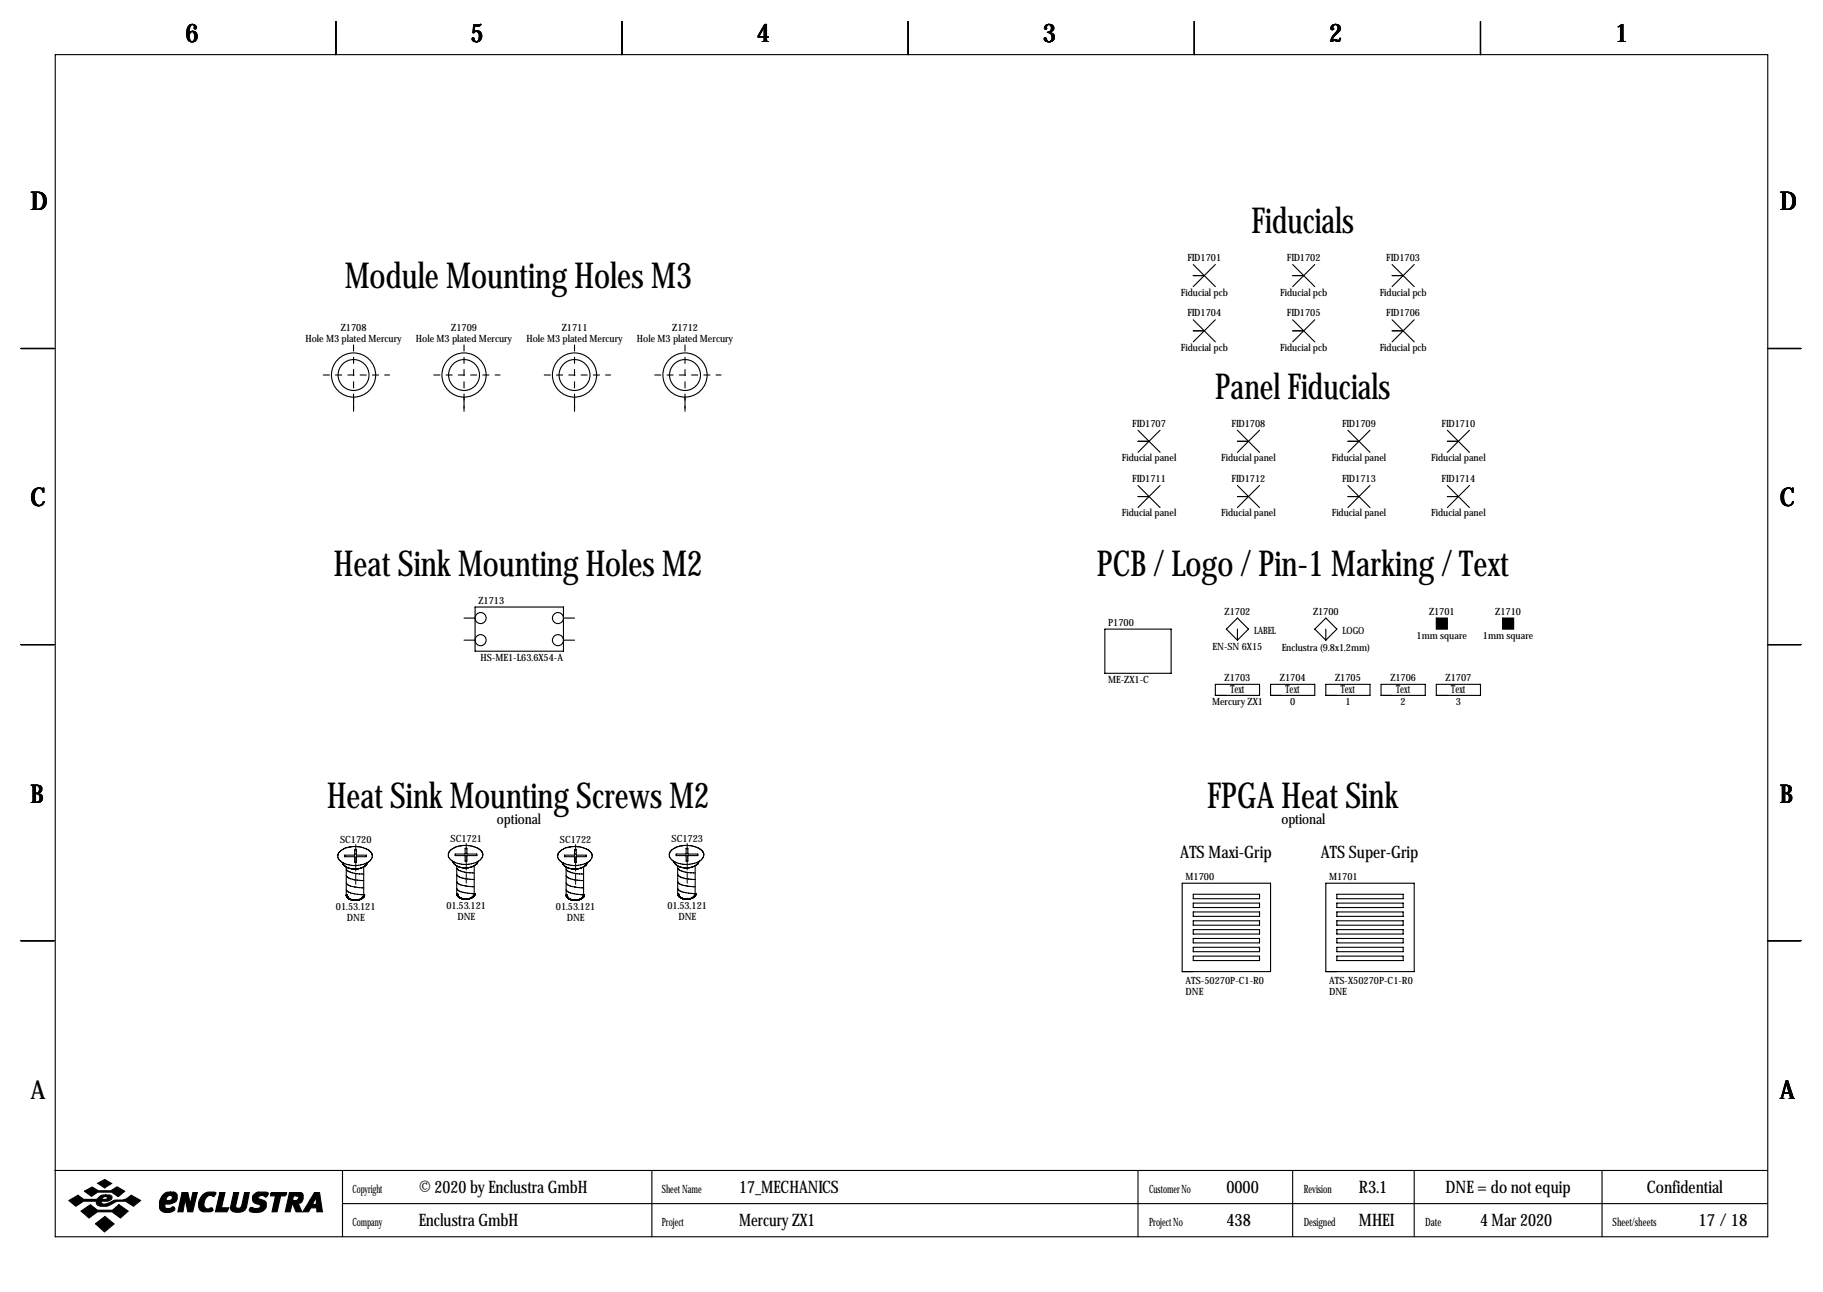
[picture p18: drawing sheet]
<svg xmlns="http://www.w3.org/2000/svg" width="419mm" height="297mm" viewBox="0 0 419 297" stroke-linecap="round" stroke-linejoin="round" font-family="sans-serif">
<defs><g id="words">
<g font-size="8.2">
<text x="287.7" y="53.6">Fiducials</text>
<text x="79.2" y="66.3">Module Mounting Holes M3</text>
<text x="279.3" y="91.7">Panel Fiducials</text>
<text x="76.8" y="132.3">Heat Sink Mounting Holes M2</text>
<text x="252.1" y="132.3">PCB / Logo / Pin-1 Marking / Text</text>
<text x="75.2" y="185.7">Heat Sink Mounting Screws M2</text>
<text x="277.5" y="185.7">FPGA Heat Sink</text>
</g>
<g font-size="5.9">
<text x="42.7" y="9.8">6</text>
<text x="108.2" y="9.8">5</text>
<text x="174" y="9.8">4</text>
<text x="239.8" y="9.8">3</text>
<text x="305.6" y="9.8">2</text>
<text x="371.3" y="9.8">1</text>
<text x="7" y="48.4">D</text>
<text x="409.2" y="48.4">D</text>
<text x="7" y="116.4">C</text>
<text x="409.2" y="116.4">C</text>
<text x="7" y="184.5">B</text>
<text x="409.2" y="184.5">B</text>
<text x="7" y="252.6">A</text>
<text x="409.2" y="252.6">A</text>
</g>
<g font-size="4">
<text x="271.3" y="197.3">ATS Maxi-Grip</text>
<text x="303.6" y="197.3">ATS Super-Grip</text>
<text x="96.3" y="274.2">© 2020 by Enclustra GmbH</text>
<text x="169.9" y="274.2">17_MECHANICS</text>
<text x="281.9" y="274.2">0000</text>
<text x="312.4" y="274.2">R3.1</text>
<text x="332.3" y="274.2">DNE = do not equip</text>
<text x="378.6" y="274.2">Confidential</text>
<text x="96.3" y="281.8">Enclustra GmbH</text>
<text x="169.9" y="281.8">Mercury ZX1</text>
<text x="281.9" y="281.8">438</text>
<text x="312.4" y="281.8">MHEI</text>
<text x="340.3" y="281.8">4 Mar 2020</text>
<text x="390.5" y="281.8">17/18</text>
</g>
<g font-size="3.3">
<text x="114.2" y="189.3">optional</text>
<text x="294.6" y="189.3">optional</text>
</g>
<g font-size="2.6">
<text x="282.9" y="159.4">Text</text>
<text x="295.6" y="159.4">Text</text>
<text x="308.3" y="159.4">Text</text>
<text x="321" y="159.4">Text</text>
<text x="333.7" y="159.4">Text</text>
<text x="81" y="274.2">Copyright</text>
<text x="152.1" y="274.2">Sheet Name</text>
<text x="264.2" y="274.2">Customer No</text>
<text x="299.7" y="274.2">Revision</text>
<text x="81" y="281.8">Company</text>
<text x="152.1" y="281.8">Project</text>
<text x="264.2" y="281.8">Project No</text>
<text x="299.7" y="281.8">Designed</text>
<text x="327.7" y="281.8">Date</text>
<text x="370.7" y="281.8">Sheet/sheets</text>
</g>
<g font-size="2.3">
<text x="273" y="60.1">FID1701</text>
<text x="295.8" y="60.1">FID1702</text>
<text x="318.7" y="60.1">FID1703</text>
<text x="271.5" y="67.9">Fiducial pcb</text>
<text x="294.3" y="67.9">Fiducial pcb</text>
<text x="317.2" y="67.9">Fiducial pcb</text>
<text x="78.3" y="76.1">Z1708</text>
<text x="103.7" y="76.1">Z1709</text>
<text x="129.1" y="76.1">Z1711</text>
<text x="154.5" y="76.1">Z1712</text>
<text x="273" y="72.8">FID1704</text>
<text x="295.8" y="72.8">FID1705</text>
<text x="318.7" y="72.8">FID1706</text>
<text x="70.2" y="78.6">Hole M3 plated Mercury</text>
<text x="95.6" y="78.6">Hole M3 plated Mercury</text>
<text x="121" y="78.6">Hole M3 plated Mercury</text>
<text x="146.4" y="78.6">Hole M3 plated Mercury</text>
<text x="271.5" y="80.6">Fiducial pcb</text>
<text x="294.3" y="80.6">Fiducial pcb</text>
<text x="317.2" y="80.6">Fiducial pcb</text>
<text x="260.3" y="98.2">FID1707</text>
<text x="283.1" y="98.2">FID1708</text>
<text x="308.5" y="98.2">FID1709</text>
<text x="331.4" y="98.2">FID1710</text>
<text x="257.9" y="106">Fiducial panel</text>
<text x="280.8" y="106">Fiducial panel</text>
<text x="306.2" y="106">Fiducial panel</text>
<text x="329" y="106">Fiducial panel</text>
<text x="260.3" y="110.9">FID1711</text>
<text x="283.1" y="110.9">FID1712</text>
<text x="308.5" y="110.9">FID1713</text>
<text x="331.4" y="110.9">FID1714</text>
<text x="257.9" y="118.7">Fiducial panel</text>
<text x="280.8" y="118.7">Fiducial panel</text>
<text x="306.2" y="118.7">Fiducial panel</text>
<text x="329" y="118.7">Fiducial panel</text>
<text x="110" y="138.8">Z1713</text>
<text x="254.8" y="143.9">P1700</text>
<text x="281.5" y="141.3">Z1702</text>
<text x="301.9" y="141.3">Z1700</text>
<text x="328.5" y="141.3">Z1701</text>
<text x="343.8" y="141.3">Z1710</text>
<text x="278.8" y="149.5">EN-SN 6X15</text>
<text x="288.3" y="145.7">LABEL</text>
<text x="294.7" y="149.7">Enclustra (9.8x1.2mm)</text>
<text x="308.6" y="145.7">LOGO</text>
<text x="325.7" y="146.9">1mm square</text>
<text x="340.9" y="146.9">1mm square</text>
<text x="110.5" y="152">HS-ME1-L63.6X54-A</text>
<text x="254.8" y="157.1">ME-ZX1-C</text>
<text x="281.5" y="156.6">Z1703</text>
<text x="294.2" y="156.6">Z1704</text>
<text x="306.9" y="156.6">Z1705</text>
<text x="319.6" y="156.6">Z1706</text>
<text x="332.3" y="156.6">Z1707</text>
<text x="278.6" y="162.2">Mercury ZX1</text>
<text x="296.6" y="162.2">0</text>
<text x="309.3" y="162.2">1</text>
<text x="322" y="162.2">2</text>
<text x="334.7" y="162.2">3</text>
<text x="78.2" y="193.9">SC1720</text>
<text x="103.6" y="193.7">SC1721</text>
<text x="128.7" y="193.9">SC1722</text>
<text x="154.4" y="193.7">SC1723</text>
<text x="272.5" y="202.3">M1700</text>
<text x="305.6" y="202.3">M1701</text>
<text x="77.2" y="209.2">01.53.121</text>
<text x="102.6" y="208.9">01.53.121</text>
<text x="127.8" y="209.2">01.53.121</text>
<text x="153.4" y="208.9">01.53.121</text>
<text x="79.8" y="211.7">DNE</text>
<text x="105.2" y="211.5">DNE</text>
<text x="130.3" y="211.7">DNE</text>
<text x="156" y="211.5">DNE</text>
<text x="272.5" y="226.2">ATS-50270P-C1-R0</text>
<text x="305.6" y="226.2">ATS-X50270P-C1-R0</text>
<text x="272.5" y="228.7">DNE</text>
<text x="305.6" y="228.7">DNE</text>
</g>
</g></defs>
<g fill="none" stroke="#000" stroke-width=".25">
<path d="M12.7 12.6h393.7v271.7h-393.7zM77.2 4.9v7.7M143 4.9v7.7M208.8 4.9v7.7M274.6 4.9v7.7M340.4 4.9v7.7M274.3 63.4h2.6M274.3 73.5l5.1 5.1M274.3 76.1h2.6M274.3 60.8l5.1 5.1M279.4 73.5l-5.1 5.1M279.4 60.8l-5.1 5.1"/>
<path d="M297.2 63.4h2.5M297.2 60.8l5.1 5.1M297.2 76.1h2.5M297.2 73.5l5.1 5.1M302.3 60.8l-5.1 5.1M302.3 73.5l-5.1 5.1M320 60.8l5.1 5.1M320 63.4h2.6M320 76.1h2.6M320 73.5l5.1 5.1M325.1 60.8l-5.1 5.1M325.1 73.5l-5.1 5.1"/>
<path d="M4.8 80.1h7.6M81.3 91.3v2.5M106.7 91.3v2.5M132.1 91.3v2.5M157.5 91.3v2.5M261.6 98.9l5.1 5.1M266.7 98.9l-5.1 5.1M284.5 98.9l5.1 5.1M289.6 98.9l-5.1 5.1M309.9 98.9l5.1 5.1M315 98.9l-5.1 5.1M332.7 98.9l5.1 5.1"/>
<path d="M337.8 98.9l-5.1 5.1M406.4 80.1h7.6M261.6 101.5h2.6M261.6 111.6l5.1 5.1M261.6 114.2h2.6M266.7 111.6l-5.1 5.1M284.5 101.5h2.5M284.5 114.2h2.5M284.5 111.6l5.1 5.1M289.6 111.6l-5.1 5.1M309.9 101.5h2.5M309.9 114.2h2.5"/>
<path d="M309.9 111.6l5.1 5.1M315 111.6l-5.1 5.1M332.7 101.5h2.6M332.7 114.2h2.6M332.7 111.6l5.1 5.1M337.8 111.6l-5.1 5.1M109.2 139.6h20.3v10.1h-20.3zM4.8 148.2h7.6M106.7 142.1h2.5M106.7 147.2h2.5M129.5 142.1h2.6M129.5 147.2h2.6"/>
<path d="M254 144.6h15.2v10.2h-15.2zM279.4 157.3h10.2v2.6h-10.2zM284.5 142.1l2.5 2.5-2.5 2.6-2.6-2.6zM284.5 144.6v2.6M292.1 157.3h10.2v2.6h-10.2zM302.3 144.6l2.5-2.5 2.5 2.5-2.5 2.6zM304.8 144.6v2.6M304.8 157.3h10.2v2.6h-10.2zM317.5 157.3h10.2v2.6h-10.2zM330.2 157.3h10.2v2.6h-10.2zM330.2 143.4h2.5M345.4 143.4h2.6"/>
<path d="M406.4 148.2h7.6M78.7 198.3l.1 .2M78.7 198.4h.1M78.8 198.5h.1M78.8 198.5l.8 .9M79 198.8v.1M79.1 199h.1M79.2 196.6h2.3v-1.3h.4v1.3h2.3v.4h-2.3v1.2h-.4v-1.2h-2.3zM79.2 199v.1M79.3 199.1h.1M79.6 199.8a4.1 4.1 0 0 0 3.6 1.1l.4 .1M79.6 199.4l.2 .1"/>
<path d="M79.6 199.4v6.6M79.8 199.5h.1M81.1 199.8h.1M83.6 199.2v6.6M84 199h.1M84.4 198.4v.1M84.5 198.3l-.6 .8-1.1 .6-2 .1-.9-.3M85.6 196.8a2.41 2.41 0 0 0-1.7-1.8 6.9 6.9 0 0 0-4.7 0 1.87 1.87 0 0 0-1.4 2.4 5.2 5.2 0 0 0 6.1 1.2l1.1-.7 .6-1M104.1 198v.1M104.1 198.1l.2 .4M104.1 198.1v.1M104.2 198.3v.1"/>
<path d="M104.3 198.5h.1M104.3 198.5l.7 .6M104.6 196.4h2.3v-1.4h.4v1.4h2.3v.3h-2.3v1.3h-.4v-1.3h-2.3zM104.9 199h.1M105 199.1l.2 .1M105 199.6a4.1 4.1 0 0 0 3.6 1.1h.4M105 199.1v6.6M105.2 199.2h.1M105.3 199.2l.3 .2M105.6 199.4h.1M108.3 199.4h-.1M109 199v6.5"/>
<path d="M109.2 198.9h.1M109.4 198.7h.1M109.6 198.5l-.7 .6-1.2 .4-1.1 .1-.9-.2M109.6 198.5h.1M109.7 198.4h.1M109.9 198.1h.1M109.9 198l-.3 .5M111 196.6a2.41 2.41 0 0 0-1.7-1.8 6.9 6.9 0 0 0-4.7 0 1.87 1.87 0 0 0-1.4 2.3 5.2 5.2 0 0 0 6.1 1.2l1.1-.6 .6-1.1M129.2 198.3l.1 .1M129.2 198.3l.1 .2M129.3 198.5l.8 .9M129.3 198.5h.1"/>
<path d="M129.6 198.8v.1M129.7 199h.1M129.8 196.6h2.3v-1.3h.4v1.3h2.3v.4h-2.3v1.2h-.4v-1.2h-2.3zM129.8 199v.1M129.8 199.1h.1M130.1 199.8a4.1 4.1 0 0 0 3.7 1.1l.4 .1M130.1 199.4v6.6M131.7 199.8h.1M134.2 199.2v6.6M134.6 199h.1M135 198.4l-.7 .8-1.4 .6h-1.5l-1.3-.4M135.1 198.3l-.2 .2"/>
<path d="M136.1 196.8a2.41 2.41 0 0 0-1.7-1.8 6.9 6.9 0 0 0-4.6 0 1.87 1.87 0 0 0-1.5 2.4 5.2 5.2 0 0 0 6.2 1.2l1.1-.7 .5-1M154.9 198v.1M154.9 198.1l.2 .3M155 198.3l.5 .6M155.4 196.4h2.3v-1.4h.4v1.4h2.3v.3h-2.3v1.3h-.4v-1.3h-2.3zM155.5 198.9h.1M155.5 198.9l.3 .2M155.7 199h.1M155.8 199.6a4.1 4.1 0 0 0 3.6 1.1h.4M155.8 199.1v6.6M159.1 199.4h-.1M159.8 199v6.5"/>
<path d="M160 198.9h.1M160.2 198.7h.1M160.4 198.5l-.7 .6-1.6 .5-1.1-.1-1.2-.4M160.4 198.5h.1M160.5 198.4h.1M160.7 198.1h.1M160.7 198l-.3 .5M161.8 196.6a2.41 2.41 0 0 0-1.7-1.8 6.9 6.9 0 0 0-4.7 0 1.87 1.87 0 0 0-1.4 2.3 5.2 5.2 0 0 0 6.1 1.2l1.1-.6 .6-1.1M4.8 216.3h7.6M79.6 205.8h.1M79.6 205.9h.1M79.6 204.5l.3 .4a7.4 7.4 0 0 0 3.7 .8"/>
<path d="M79.6 203a1.9 1.9 0 0 0 1.9 .9l2.1 .2M79.6 201.3l.1 .1a3.7 3.7 0 0 0 3 1h.9M79.6 206l.1 .1M79.7 206h.1M79.7 206.1h.1M79.7 206.2h.1M79.7 206.1v.1M79.8 206.2h.1M79.8 206.2v.1M79.8 206.3h.1M79.8 206.3l.1 .1M79.9 206.4h.1"/>
<path d="M79.9 206.4l.1 .1M80 206.5h.1M80 206.5l.2 .1M80.1 206.6h.1M80.2 206.6h.1M80.2 206.6l.1 .1M80.3 206.7h.1M80.3 206.7l.4 .2M80.4 206.7h.1M80.5 206.8h.1M80.6 206.8h.1M80.7 206.9h.1"/>
<path d="M80.8 206.9h.1M80.8 206.9h.3M80.9 206.9h.1M81 206.9h.1M81.1 206.9h.1M81.1 206.9v.1M81.1 207h.1M81.2 207h.1M81.3 207h.1M81.4 207h.1M81.5 207h.1M81.6 207h.1"/>
<path d="M81.7 207h.1M81.8 207h.1M81.9 207h.1M82 207h.1M82.1 206.9h.1M82.2 206.9h.1M82.3 206.9h.1M82.3 206.9l-1.2 .1M82.4 206.9h.1M82.5 206.9h-.2M82.6 206.8h.1M82.7 206.8h.1"/>
<path d="M82.8 206.8h.1M82.8 206.8l-.3 .1M82.8 206.7h.1M82.9 206.7h.1M82.9 206.7l-.1 .1M83 206.7h.1M83 206.6h.1M83 206.6v.1M83.1 206.6h.1M83.1 206.6h-.1M83.2 206.5h.1M83.2 206.5l-.1 .1"/>
<path d="M83.3 206.4h.1M83.3 206.4l-.1 .1M83.4 206.3h.1M83.4 206.4h-.1M83.4 206.3l-.1 .1M83.5 206.2h.1M83.5 206.2l-.1 .1M83.5 206.1h.1M83.5 206.1v.1M83.6 206h.1M83.6 205.9h.1M83.6 206l-.1 .1"/>
<path d="M83.6 205.9v.1M83.6 205.8h.1M83.6 205.8v.1M105 205.5h.1M105 205.6h.1M105 205.7h.1M105 205.7l.1 .1M105 204.3l.3 .3a7.4 7.4 0 0 0 3.7 .8M105 202.7a1.9 1.9 0 0 0 1.9 1l2.1 .2M105 201l.1 .2a3.7 3.7 0 0 0 3 .9l.9 .1M105.1 205.8h.1M105.1 205.8l.1 .2"/>
<path d="M105.1 205.9h.1M105.2 206h.1M105.2 206.1h.1M105.2 206l.1 .1M105.3 206.1h.1M105.3 206.1v.1M105.3 206.2h.1M105.4 206.2h.1M105.4 206.2v.1M105.4 206.3h.1M105.4 206.3l.2 .1M105.5 206.3h.1"/>
<path d="M105.6 206.4h.1M105.6 206.4l.3 .1M105.7 206.4h.1M105.8 206.5h.1M105.9 206.5h.1M105.9 206.5l.1 .1M106 206.6h.1M106.1 206.6h.1M106.2 206.6h.1M106.2 206.6l.3 .1M106.3 206.7h.1M106.4 206.7h.1"/>
<path d="M106.5 206.7h.1M106.6 206.7h.1M106.7 206.7h.1M106.8 206.7h.1M106.9 206.7h.1M107 206.7h.1M107.1 206.7h.1M107.2 206.7h.1M107.3 206.7h.1M107.4 206.7h.1M107.5 206.7h.1M107.6 206.7h.1"/>
<path d="M107.7 206.7h.1M107.7 206.7h-1.2M107.8 206.6h.1M108 206.6h.1M108.1 206.5h.1M108.2 206.5h.1M108.2 206.5l-.5 .2M108.3 206.5h.1M108.3 206.4h.1M108.4 206.4h.1M108.4 206.4l-.1 .1M108.5 206.3h.1"/>
<path d="M108.5 206.3l-.2 .1M108.6 206.3h.1M108.6 206.2h.1M108.6 206.2l-.1 .1M108.7 206.2h.1M108.7 206.2h-.1M108.7 206.1h.1M108.8 206.1h.1M108.8 206.1l-.1 .1M108.8 206h.1M108.9 206h.1M108.9 206l-.1 .1"/>
<path d="M108.9 205.9h.1M108.9 205.8h.1M108.9 205.8v.1M109 205.8h.1M109 205.7h.1M109 205.6h.1M109 205.8l-.1 .1M109 205.6v.2M109 205.5h.1M109 205.5v.1M130.1 205.8h.1M130.1 205.9h.1"/>
<path d="M130.1 204.5l.3 .4a7.4 7.4 0 0 0 3.8 .8M130.1 203a1.9 1.9 0 0 0 2 .9l2.1 .2M130.1 201.3l.1 .1a3.7 3.7 0 0 0 3 1h1M130.1 206l.1 .1M130.2 206h.1M130.2 206.1h.1M130.3 206.1h.1M130.3 206.2h.1M130.3 206.1v.1M130.3 206.2l.1 .1M130.4 206.3h.1M130.4 206.3v.1"/>
<path d="M130.4 206.4h.1M130.4 206.4l.1 .1M130.5 206.4h.1M130.5 206.5h.1M130.5 206.5l.2 .1M130.6 206.5h.1M130.7 206.6h.1M130.7 206.6l.6 .3M130.8 206.7h.1M130.9 206.7h.1M131 206.8h.1M131.1 206.8h.1"/>
<path d="M131.2 206.8h.1M131.3 206.9h.1M131.4 206.9h.1M131.4 206.9h.2M131.5 206.9h.1M131.6 206.9h.1M131.6 206.9l.1 .1M131.7 207h.1M131.8 207h.1M131.9 207h.1M132 207h.1M132.1 207h.1"/>
<path d="M132.2 207h.1M132.3 207h.1M132.4 207h.1M132.5 207h.1M132.7 206.9h.1M132.8 206.9h.1M132.8 206.9l-1.1 .1M132.9 206.9h.1M133 206.9h.1M133.1 206.8h.1M133.2 206.8h.1M133.3 206.8h.1"/>
<path d="M133.3 206.8l-.5 .1M133.3 206.7h.1M133.4 206.7h.1M133.5 206.7h.1M133.5 206.7l-.2 .1M133.6 206.6h.1M133.6 206.6l-.1 .1M133.7 206.5h.1M133.8 206.5h.1M133.8 206.5l-.1 .1M133.8 206.4h.1M133.8 206.4v.1"/>
<path d="M133.9 206.4h.1M133.9 206.3h.1M133.9 206.3l-.1 .1M134 206.3h.1M134 206.2h.1M134 206.2l-.1 .1M134.1 206.1h.1M134.1 206.1l-.1 .1M134.1 206h.1M134.1 205.9h.1M134.1 206v.1M134.1 205.9v.2"/>
<path d="M134.2 205.8h.1M134.2 205.8l-.1 .1M155.8 205.5h.1M155.8 205.6h.1M155.8 205.7h.1M155.8 205.7l.1 .1M155.8 204.3l.3 .3a7.4 7.4 0 0 0 3.7 .8M155.8 202.7a1.9 1.9 0 0 0 1.9 1l2.1 .2M155.8 201l.1 .2a3.7 3.7 0 0 0 3 .9l.9 .1M155.9 205.8h.1M155.9 205.8l.1 .2M155.9 205.9h.1"/>
<path d="M156 206h.1M156 206v.1M156 206.1h.1M156.1 206.1h.1M156.1 206.1v.1M156.1 206.2h.1M156.2 206.2h.1M156.2 206.2v.1M156.2 206.3h.1M156.2 206.3l.2 .1M156.3 206.3h.1M156.4 206.4h.1"/>
<path d="M156.4 206.4l.3 .1M156.5 206.4h.1M156.6 206.5h.1M156.7 206.5h.1M156.7 206.5l.1 .1M156.8 206.6h.1M156.9 206.6h.1M157 206.6h.1M157 206.6l.3 .1M157.1 206.7h.1M157.2 206.7h.1M157.3 206.7h.1"/>
<path d="M157.4 206.7h.1M157.5 206.7h.1M157.6 206.7h.1M157.7 206.7h.1M157.8 206.7h.1M157.9 206.7h.1M158 206.7h.1M158.1 206.7h.1M158.3 206.7h.1M158.4 206.7h.1M158.5 206.7h.1M158.5 206.7h-1.2"/>
<path d="M158.5 206.6v.1M158.6 206.6h.1M158.8 206.6h.1M158.9 206.5h.1M159 206.5h.1M159 206.5l-.5 .1M159.1 206.4h.1M159.1 206.4v.1M159.2 206.4h.1M159.3 206.3h.1M159.3 206.3l-.2 .1M159.4 206.3h.1"/>
<path d="M159.4 206.2h.1M159.4 206.2l-.1 .1M159.5 206.2h.1M159.5 206.1h.1M159.5 206.1v.1M159.6 206.1h.1M159.6 206.1h-.1M159.6 206h.1M159.7 206h.1M159.7 205.9h.1M159.7 205.8h.1M159.7 205.9l-.1 .2"/>
<path d="M159.7 205.8v.1M159.8 205.8h.1M159.8 205.7h.1M159.8 205.6h.1M159.8 205.8h-.1M159.8 205.6v.2M159.8 205.5h.1M159.8 205.5v.1M271.8 203.1h20.3v20.3h-20.3zM274.3 205.6h15.3v1h-15.3zM274.3 207.6h15.3v1h-15.3zM274.3 209.7h15.3v1h-15.3z"/>
<path d="M274.3 211.7h15.3v1h-15.3zM274.3 213.7h15.3v1h-15.3zM274.3 215.8h15.3v1h-15.3zM274.3 217.8h15.3v1h-15.3zM274.3 219.8h15.3v1h-15.3zM304.8 203.1h20.3v20.3h-20.3zM307.3 205.6h15.3v1h-15.3zM307.3 219.8h15.3v1h-15.3zM307.3 217.8h15.3v1h-15.3zM307.3 215.8h15.3v1h-15.3zM307.3 213.7h15.3v1h-15.3zM307.3 211.7h15.3v1h-15.3z"/>
<path d="M307.3 209.7h15.3v1h-15.3zM307.3 207.6h15.3v1h-15.3zM406.4 216.3h7.6M12.6 269.1h393.7M78.7 269.1v15.2M78.7 276.7h327.6M149.9 269.1v15.2M261.6 269.1v15.2M297.2 269.1v15.2M325.1 269.1v15.2M368.3 269.1v15.2"/>
<circle cx="81.3" cy="86.2" r="5.1"/>
<circle cx="81.3" cy="86.2" r="3.6"/>
<circle cx="106.7" cy="86.2" r="5.1"/>
<circle cx="106.7" cy="86.2" r="3.6"/>
<circle cx="132.1" cy="86.2" r="5.1"/>
<circle cx="132.1" cy="86.2" r="3.6"/>
<circle cx="157.5" cy="86.2" r="5.1"/>
<circle cx="157.5" cy="86.2" r="3.6"/>
<circle cx="110.5" cy="147.2" r="1.27"/>
<circle cx="110.5" cy="142.1" r="1.27"/>
<circle cx="128.3" cy="147.2" r="1.27"/>
<circle cx="128.3" cy="142.1" r="1.27"/>
</g>
<g fill="#000" stroke="#000" stroke-width=".25">
<path d="M330.2 142.1h2.5v2.5h-2.5zM345.4 142.1h2.6v2.5h-2.6zM15.8 276l2.1-1.2 1.4 1h2.8l.3-.2a1.77 1.77 0 0 1 1.9-.9v.4l-.6 .2-.2 .5h.9l.3-.6-.4-.1v-.4h.9a.59 .59 0 0 1 .6 .7l-.2 .4-.8 .4h-1.4l-.1 .1 .1 .4a3.2 3.2 0 0 0 2.7-.7l.3-.1a4 4 0 0 0 3.8-1.1l2.1 1.2-1.6 1.3a4 4 0 0 0-5.5-.2 2.66 2.66 0 0 1-2.9-.2l-.1-.7h-3l-1.8 1.1zM19.4 273.9l1.8-1 1.4 .9h2.9l1.4-.9 1.8 1-1.5 1.2-1.5-1h-3.2l-1.5 .9zM22.5 272l1.6-.8 1.6 .9-1.6 1zM18.6 278.4l2.2-1.4 1.6 1.2h3.5l1.4-1.2 2.2 1.4-1.8 1.6-1.9-1.4h-3.4l-1.9 1.4zM37.4 274.7a1.75 1.75 0 0 1 1.8-.6v.7a.82 .82 0 0 0-.8 1.2h.6a.6 .6 0 0 0 .6-.5 .6 .6 0 0 0-.4-.7v-.7h.8l.5 .3a1.61 1.61 0 0 1 0 1.7 1.61 1.61 0 0 1-1.5 .7h-1v.9l.2 .1h.9l.7-.4 .4 .4a1.06 1.06 0 0 1-1.3 1 1.82 1.82 0 0 1-2.2-1.1 3.5 3.5 0 0 1 .7-3zM41.9 274.2h1.3l.5 2.6 .6-2.6h1.1l-1.1 4.4h-1.1l-.6-2.9-.5 2.9h-1.2zM46.7 274.6a2.78 2.78 0 0 1 2.9-.4l-.4 .9a1.32 1.32 0 0 0-2.1 .8l-.2 .8a.98 .98 0 0 0 1.1 1.2 .55 .55 0 0 1 .6-.2 .55 .55 0 0 1 .4 .6l-.7 .3-1.8-.1a1.79 1.79 0 0 1-.8-2.3zM50.5 274.2h1.2l-.8 3.5h1.7l-.4 .9h-2.7zM53.7 274.2h1.2l-.7 3.1a.73 .73 0 0 0 .7 .5 .73 .73 0 0 0 .7-.6l.6-3h1.1l-.7 3.4a2.28 2.28 0 0 1-3.6 .4v-.4zM58.3 274.7l.8-.6h2.1l.5 .2v.2l-.6 .7a.96 .96 0 0 0-1-.4 .96 .96 0 0 0-.8 .6l1.7 .8a1.71 1.71 0 0 1-.1 1.8 1.71 1.71 0 0 1-1.7 .8l-1.4-.2a.51 .51 0 0 1-.4-.7 .51 .51 0 0 1 .8-.2l1 .1a.52 .52 0 0 0 .6-.2 .52 .52 0 0 0-.2-.7 1.39 1.39 0 0 1-1.4-.6 1.39 1.39 0 0 1 .1-1.6z"/>
<path d="M62.2 274.4l.2-.2h3.5l-.1 .4-.3 .3h-1l-.8 3.7h-1.2l.8-3.7h-1.1zM66.5 274.2h1.7v.7h-.7l-.2 1.1h.9l.3-.3a.44 .44 0 0 0 .1-.5 .44 .44 0 0 0-.4-.3v-.7h1l.3 .2 .2 .3v.9a1.03 1.03 0 0 1-1.2 1l.9 2h-1.3l-.8-1.8h-.1l-.5 1.8h-1.1zM72.3 274.2h1.2l.6 4.4h-1.3v-.9h-1.3l-.6 .9h-1.3l1.7-2.7h1l-.4 .8 .2 .2h.4l.2-.2v-1.5l-.4 .7h-1zM21.9 281.3l2.2-1.6 2.1 1.7-2.2 1.8z"/>
</g>
<path d="M81.3 79.3v15.3M106.7 79.3v15.3M132.1 79.3v15.3M157.5 79.3v15.3M74.3 86.2h15.3M99.7 86.2h15.3M125.1 86.2h15.3M150.5 86.2h15.3" fill="none" stroke="#000" stroke-width=".25" stroke-dasharray="1.4 1.4"/>
<g fill="none" stroke="#000" stroke-width=".23">
<path d="M81.8 194.2v1.5M81.8 196.2v.3M81.8 197v2.5M107.2 193.9v1.5M107.2 195.9v.3M107.2 196.7v2.5M107.2 199.8v.2M132.3 194.2v1.5M132.3 196.2v.3M132.3 197v2.5M158 193.9v1.5M158 195.9v.3"/>
<path d="M158 196.7v2.5M158 199.8v.2M81.8 200v.3M81.8 200.8v2.5M81.8 203.8v.3M107.2 200.5v2.6M107.2 203.6v.2M132.3 200v.3M132.3 200.8v2.5M132.3 203.8v.3M158 200.5v2.6M158 203.6v.2"/>
</g>
<use href="#words"/>
</svg>
